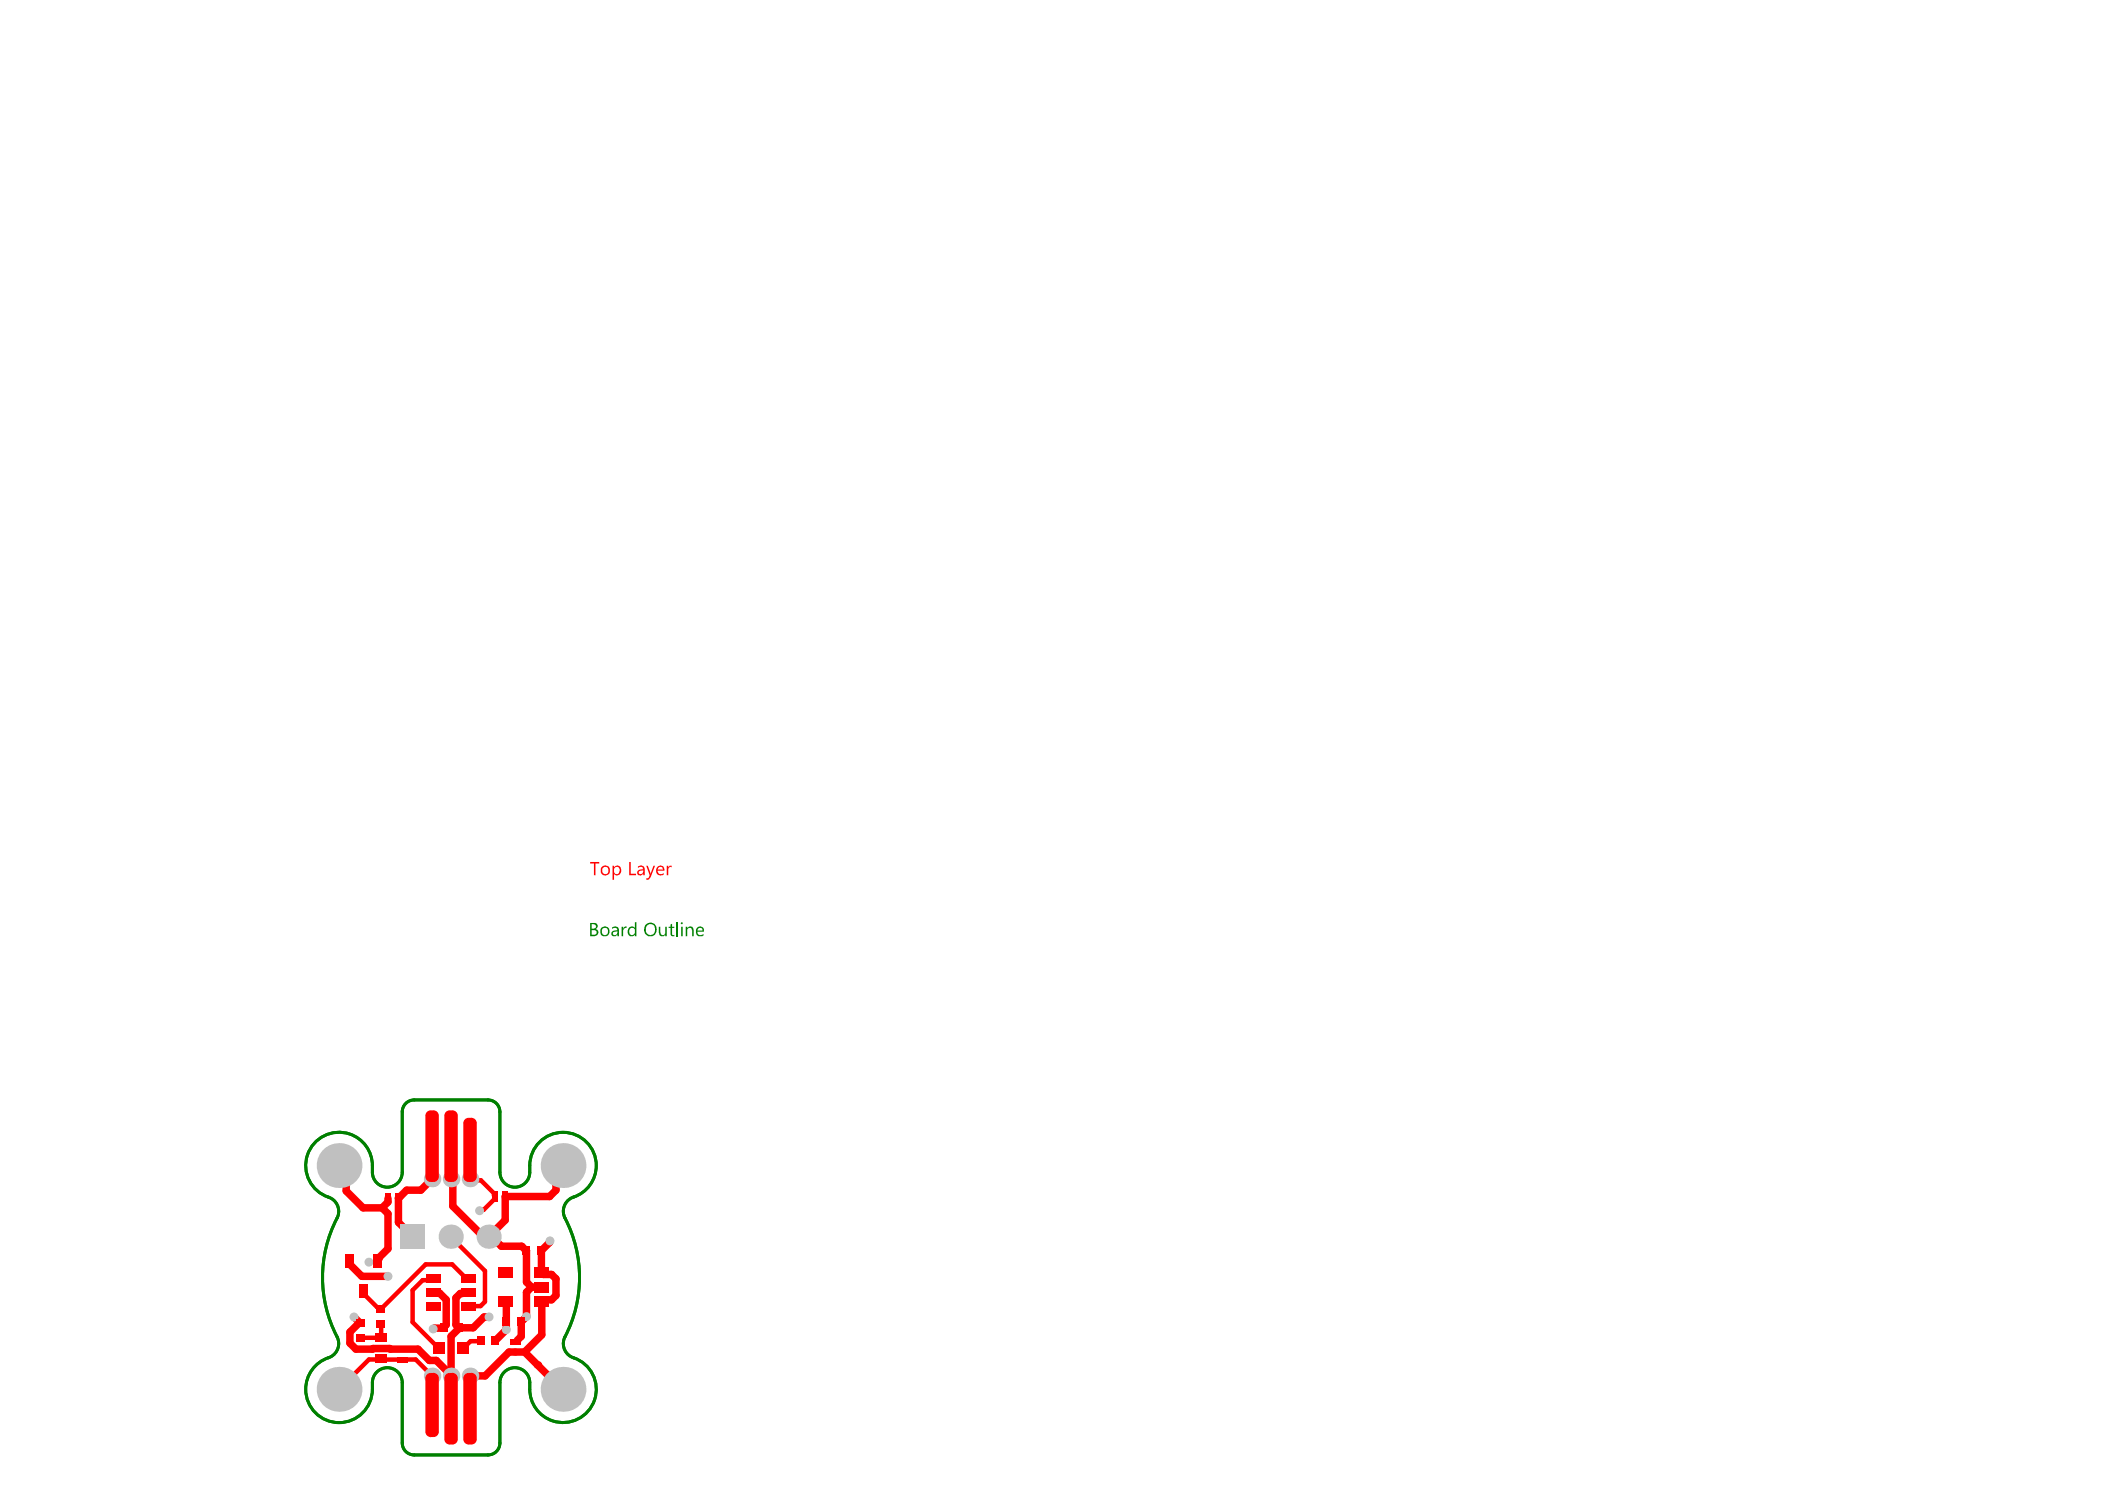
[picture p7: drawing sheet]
<svg xmlns="http://www.w3.org/2000/svg" width="297mm" height="210mm" viewBox="0 0 297 210" stroke-linecap="round" stroke-linejoin="round" font-family="sans-serif">
<path d="M56.8 156.8v8.6M58.4 155.2h10.5M70.5 156.8v8.6M52.5 164.4v1M74.8 164.4v1M52.5 195v1M56.8 195v8.6M70.5 195v8.6M74.8 195v1M58.4 205.2h10.5" fill="none" stroke="#008000" stroke-width=".42"/>
<g fill="#008000">
<path d="M87.7 130.7h.2l.1 .3v-.2l.4-.1v.2h-.3l-.2 .3v.9h-.2z"/>
<path d="M93 130.7h.2v.8a.36 .36 0 0 0 .3 .4 .36 .36 0 0 0 .4-.4v-.8h.2v1.4h-.2v-.2a.5 .5 0 0 1-.6 .1 .5 .5 0 0 1-.3-.5z"/>
<path d="M94.6 130.4l.2-.1v.4h.4v.2h-.4v.7a.2 .2 0 0 0 .1 .3 .2 .2 0 0 0 .3 0v.2h-.4l-.2-.2v-1h-.2v-.2h.2z"/>
<path d="M95.4 130.1h.2v2h-.2z"/>
<path d="M96.8 130.7h.2v.2a.49 .49 0 0 1 .6-.2 .49 .49 0 0 1 .3 .6v.8h-.2v-.8a.36 .36 0 0 0-.4-.4 .36 .36 0 0 0-.3 .4v.8h-.2z"/>
<path d="M83.5 130.4v.6h.3a.33 .33 0 0 0 .3-.3 .33 .33 0 0 0-.3-.3zM83.5 131.2v.7h.3a.33 .33 0 0 0 .4-.4 .33 .33 0 0 0-.4-.3zM83.3 130.2h.5a.44 .44 0 0 1 .5 .3 .44 .44 0 0 1-.3 .6 .51 .51 0 0 1 .4 .5 .51 .51 0 0 1-.5 .5h-.6z"/>
<path d="M85 131.1a.49 .49 0 0 0 0 .7 .49 .49 0 0 0 .7-.1 .5 .5 0 0 0 0-.6 .5 .5 0 0 0-.6-.2zM84.7 131.4a.69 .69 0 0 1 1.3 0 .69 .69 0 0 1-1.3 0z"/>
<path d="M86.5 131.5a.28 .28 0 0 0 .1 .4 .28 .28 0 0 0 .4-.2l.1-.3zM86.4 130.8a.63 .63 0 0 1 .9 .4v.9h-.2v-.2a.43 .43 0 0 1-.7 .1 .43 .43 0 0 1 .3-.7l.4-.1a.4 .4 0 0 0-.3-.3 .4 .4 0 0 0-.4 .2z"/>
<path d="M88.7 130.9a.55 .55 0 0 1 .9 0v-.8h.2v2h-.2v-.2a.62 .62 0 0 1-.9 0 .62 .62 0 0 1 0-.9zM88.9 131a.56 .56 0 0 0 .3 .9l.3-.2 .1-.4a.4 .4 0 0 0-.3-.4 .4 .4 0 0 0-.4 .1z"/>
<path d="M91.3 130.6a.76 .76 0 0 0-.1 .9 .76 .76 0 0 0 .7 .4 .82 .82 0 0 0 .2-1.5h-.5zM91 130.5h.1a.91 .91 0 0 1 1.2-.2 .91 .91 0 0 1 .3 1.2 .89 .89 0 0 1-1.2 .5 .89 .89 0 0 1-.4-1.3z"/>
<path d="M96.1 130.2a.13 .13 0 0 1 .2 0 .13 .13 0 0 1-.2 0zM96.1 130.7h.2v1.4h-.2z"/>
<path d="M98.5 131.1l-.1 .2h.7a.34 .34 0 0 0-.2-.4 .34 .34 0 0 0-.4 .2zM98.4 130.8a.59 .59 0 0 1 .7 0 .59 .59 0 0 1 .2 .6h-.9a.48 .48 0 0 0 .3 .5 .48 .48 0 0 0 .6-.2v.3a.69 .69 0 0 1-.9 0 .69 .69 0 0 1-.2-.8z"/>
</g>
<path d="M58.4 155.2a1.68 1.68 0 0 0-1.6 1.6M68.9 155.2a1.68 1.68 0 0 1 1.6 1.6M52.5 165.4a2.11 2.11 0 0 0 2.2 2.1 2.11 2.11 0 0 0 2.1-2.1M52.5 164.4a4.7 4.7 0 0 0-7.4-3.8 4.7 4.7 0 0 0 1.3 8.3 2.1 2.1 0 0 1 1.2 2.9 18.1 18.1 0 0 0 0 16.8 2.1 2.1 0 0 1-1.2 2.9 4.7 4.7 0 0 0-1.3 8.3 4.7 4.7 0 0 0 7.4-3.8M70.5 165.4a2.11 2.11 0 0 0 2.1 2.1 2.11 2.11 0 0 0 2.2-2.1M74.8 164.4a4.7 4.7 0 0 1 4.3-4.6 4.7 4.7 0 0 1 5 3.9 4.7 4.7 0 0 1-3.5 5.3 2.1 2.1 0 0 0-.9 2.8 18.2 18.2 0 0 1-.1 17.1 2.1 2.1 0 0 0 1.3 2.6 4.7 4.7 0 0 1 1.3 8.3 4.7 4.7 0 0 1-7.4-3.8M52.5 195a2.11 2.11 0 0 1 2.2-2.1 2.11 2.11 0 0 1 2.1 2.1M70.5 195a2.11 2.11 0 0 1 2.1-2.1 2.11 2.11 0 0 1 2.2 2.1M56.8 203.6a1.68 1.68 0 0 0 1.6 1.6M70.5 203.6a1.68 1.68 0 0 1-1.6 1.6" fill="none" stroke="#008000" stroke-width=".42"/>
<path d="M76.4 179.5l.3 .3h1.1l.7 .6v2.3l-.7 .7h-1.1l-.2 .2v4.7l-2.5 2.4M79.5 164.4l-1 1v2.5l-.9 .9h-6.3M49.4 189.5l.8 .8h2.4l.1-.1 6.3 .1 1.6 1.6h1l2.1 2.1M63 183.3v3.6l-.4 .4M64.3 183.1v3.8l.4 .4v.2l-1 1v5.6M69 185.8h-.7l-1.5 1.5h-2.1M73.6 186.4h.1" fill="none" stroke="#f00" stroke-width="1.1"/>
<path d="M68.4 179.3v4.3l-.6 .6-1.6 .1M56.8 191.8h1.9l2.3 2.3M67.8 189.2h-1.4l-1 1" fill="none" stroke="#f00" stroke-width=".63"/>
<circle cx="53.4" cy="177.5" r=".53" fill="#f00"/>
<g fill="none" stroke="#f00" stroke-width="1.1">
<path d="M47.8 164.4l1.1 1v2.6l2.3 2.4h2.7M49.3 177.9l.1 .1v.4l1.7 1.6h3.6M53.9 170.4l.8 .8v5l-1.4 1.4v.3M54.7 169v.6l-.8 .8M59.4 167.9h-2l-1.2 1v3.5l2 2.1 1.2-1.2M63.7 166.3l.2 .3v3.6l3.9 3.8h.7l.5 .5M69 174.5h.4l1.3 1.3h2.9l.7 .6v4.5l.7 .7M71.3 168.8v3.3l-2.3 2.4M77.6 175v.2l-1.2 1.2v3.1M50 185.8l.8 .8M50.9 186.6h-.2l-1.3 1.3v1.6M61.1 182.3l.1 .1h.8l1 .9"/>
<path d="M62.6 187.3l-1.3 .1-.2 .1M66.2 182.3l-.1 .1-1.1 .1-.7 .6M71.4 183.6v4l-1.5 1.5M73.6 186.4v2.1l-.6 .6M75 181.6l-.7 .7v3.4l-.7 .7M75 181.6h1.5M75.9 192.5l-1.9-1.8h-2.2l-3.3 3.4h-2.2"/>
</g>
<path d="M63.6 174.5l4.8 4.8M66.3 166.3l.2 .2h1.4l1.8 1.8 .1 .4M69.8 168.9v.2l-1.5 1.6h-.5l-.1 .1M53.4 191.8h-1.3l-4.3 4.2M53.7 186.7l.1 2h-2.9M54.6 191.8h2.2M61.1 180.3l-.3 .3h-1.2l-1.4 1.4v4.5l3.7 3.7M66.2 180.3h-.4l-2-1.9h-3.7l-6.3 6.2-.3-.2h-.3l-1.9-1.9v-.4" fill="none" stroke="#f00" stroke-width=".63"/>
<circle cx="75.9" cy="192.5" r=".53" fill="#f00"/>
<path d="M61 166.3l-1.6 1.6M61 166.3h.1M75.9 192.5l3.4 3.5" fill="none" stroke="#f00" stroke-width="1.1"/>
<g fill="#f00">
<path d="M83.3 121.6h1.3v.2h-.6v1.7h-.2v-1.7h-.5z"/>
<path d="M88.8 121.6h.2v1.7h.8v.2h-1z"/>
<path d="M91.2 122.1h.2l.4 1.2 .4-1.2h.2l-.6 1.6-.3 .4h-.2l-.1-.2 .3-.1 .2-.3z"/>
<path d="M94.1 122.1h.2v.3l.2-.3h.2h.1v.2a.34 .34 0 0 0-.4 .1 .34 .34 0 0 0-.1 .4v.7h-.2z"/>
<path d="M85 122.4a.49 .49 0 0 0 .1 .8 .49 .49 0 0 0 .7-.1 .49 .49 0 0 0 0-.7 .49 .49 0 0 0-.7 0zM84.8 122.4a.69 .69 0 0 1 1-.1 .69 .69 0 0 1 .1 1 .69 .69 0 0 1-1 0l-.1-.2z"/>
<path d="M86.4 122.1h.2v.2a.6 .6 0 0 1 .9-.1 .6 .6 0 0 1 .1 .8 .53 .53 0 0 1-.4 .5 .53 .53 0 0 1-.6-.2v.8h-.2zM86.7 122.4l-.1 .5a.41 .41 0 0 0 .5 .4 .41 .41 0 0 0 .4-.5 .41 .41 0 0 0-.3-.5 .41 .41 0 0 0-.5 .1z"/>
<path d="M90.1 123a.32 .32 0 0 0 .4 .3 .32 .32 0 0 0 .3-.4v-.1h-.5zM90 122.2a.58 .58 0 0 1 1 .4v.9h-.2v-.2a.43 .43 0 0 1-.8 .1 .43 .43 0 0 1 .3-.7l.5-.1a.35 .35 0 0 0-.3-.3 .35 .35 0 0 0-.4 .1h-.1z"/>
<path d="M92.9 122.4l-.1 .3h.8a.38 .38 0 0 0-.3-.4 .38 .38 0 0 0-.4 .1zM92.7 122.3a.59 .59 0 0 1 .8-.1 .59 .59 0 0 1 .3 .6h-1a.48 .48 0 0 0 .3 .5 .48 .48 0 0 0 .6-.2 .38 .38 0 0 1-.5 .4 .74 .74 0 0 1-.5-1.2z"/>
</g>
<g fill="#c0c0c0">
<circle cx="74.3" cy="185.7" r=".63"/>
<circle cx="69" cy="185.8" r=".63"/>
<circle cx="71.4" cy="187.6" r=".63"/>
<circle cx="61.1" cy="187.5" r=".63"/>
<circle cx="52.1" cy="178" r=".63"/>
<circle cx="50" cy="185.8" r=".63"/>
<circle cx="54.7" cy="180" r=".63"/>
<circle cx="77.6" cy="175" r=".63"/>
<circle cx="67.7" cy="170.8" r=".63"/>
<circle cx="63.7" cy="200.1" r=".63"/>
<circle cx="63.7" cy="160.3" r=".63"/>
<circle cx="47.8" cy="196" r="3.2"/>
<circle cx="79.5" cy="196" r="3.2"/>
<circle cx="61" cy="194.1" r="1.17"/>
<circle cx="63.7" cy="194.1" r="1.17"/>
<circle cx="66.3" cy="194.1" r="1.17"/>
<circle cx="63.6" cy="174.5" r="1.71"/>
<circle cx="69" cy="174.5" r="1.71"/>
<circle cx="66.3" cy="166.3" r="1.17"/>
<circle cx="63.7" cy="166.3" r="1.17"/>
<circle cx="61" cy="166.3" r="1.17"/>
<circle cx="79.5" cy="164.4" r="3.2"/>
<circle cx="47.8" cy="164.4" r="3.2"/>
</g>
<path d="M56.5 172.7h3.5v3.5h-3.5z" fill-rule="evenodd" fill="#c0c0c0"/>
<g fill="#f00">
<path d="M60.1 183.7h2.1v1.2h-2.1z" fill-rule="evenodd"/>
<path d="M60.1 181.7h2.1v1.2h-2.1z" fill-rule="evenodd"/>
<path d="M60.1 179.7h2.1v1.2h-2.1z" fill-rule="evenodd"/>
<path d="M65.1 179.7h2.1v1.2h-2.1z" fill-rule="evenodd"/>
<path d="M65.1 181.7h2.1v1.2h-2.1z" fill-rule="evenodd"/>
<path d="M65.1 183.7h2.1v1.2h-2.1z" fill-rule="evenodd"/>
<path d="M64.2 186.7h1v1.2h-1z" fill-rule="evenodd"/>
<path d="M62.1 186.7h1v1.2h-1z" fill-rule="evenodd"/>
<path d="M67.3 188.6h1v1.1h-1z" fill-rule="evenodd"/>
<path d="M69.4 188.6h1v1.1h-1z" fill-rule="evenodd"/>
<path d="M73.8 175.9h1v1.1h-1z" fill-rule="evenodd"/>
<path d="M75.9 175.9h1v1.1h-1z" fill-rule="evenodd"/>
<path d="M70.9 185.9h1.1v1.1h-1.1z" fill-rule="evenodd"/>
<path d="M73 185.9h1.1v1.1h-1.1z" fill-rule="evenodd"/>
<path d="M53.2 186.2h1.1v1.1h-1.1z" fill-rule="evenodd"/>
<path d="M53.2 184.1h1.1v1h-1.1z" fill-rule="evenodd"/>
<path d="M50.3 186.1h1.1v1h-1.1z" fill-rule="evenodd"/>
<path d="M50.3 188.2h1.1v1h-1.1z" fill-rule="evenodd"/>
<path d="M52.6 177h1.3v1.9h-1.3z" fill-rule="evenodd"/>
<path d="M48.6 177h1.3v1.9h-1.3z" fill-rule="evenodd"/>
<path d="M50.6 181.2h1.3v1.9h-1.3z" fill-rule="evenodd"/>
<path d="M70.9 168h.8v1.5h-.8z" fill-rule="evenodd"/>
<path d="M69.4 168h.8v1.5h-.8z" fill-rule="evenodd"/>
<path d="M54.3 168.3h.9v1.5h-.9z" fill-rule="evenodd"/>
<path d="M55.8 168.3h.8v1.5h-.8z" fill-rule="evenodd"/>
<path d="M72 188.8h1.4v.9h-1.4z" fill-rule="evenodd"/>
<path d="M72 190.3h1.4v.8h-1.4z" fill-rule="evenodd"/>
<path d="M56 189.9h1.5v.8h-1.5z" fill-rule="evenodd"/>
<path d="M56 191.4h1.5v.8h-1.5z" fill-rule="evenodd"/>
<path d="M60 194.4l.8-.7h.4l.7 .7v7.6l-.7 .7h-.4l-.8-.7z" fill-rule="evenodd"/>
<path d="M65.4 194.4l.7-.7h.4l.8 .7v8.6l-.8 .8h-.4l-.7-.8z" fill-rule="evenodd"/>
<path d="M62.7 194.4l.7-.7h.5l.7 .7v8.6l-.7 .8h-.5l-.7-.8z" fill-rule="evenodd"/>
<path d="M65.4 158.4l.7-.7h.4l.8 .7v7.6l-.8 .7h-.4l-.7-.7z" fill-rule="evenodd"/>
<path d="M60 157.4l.8-.8h.4l.7 .8v8.6l-.7 .7h-.4l-.8-.7z" fill-rule="evenodd"/>
<path d="M62.7 157.4l.7-.8h.5l.7 .8v8.6l-.7 .7h-.5l-.7-.7z" fill-rule="evenodd"/>
<path d="M53 191h1.7v1.3h-1.7z" fill-rule="evenodd"/>
<path d="M53 188.1h1.7v1.2h-1.7z" fill-rule="evenodd"/>
<path d="M70.3 182.8h2.1v1.5h-2.1z" fill-rule="evenodd"/>
<path d="M70.3 178.8h2.1v1.5h-2.1z" fill-rule="evenodd"/>
<path d="M75.4 178.8h2.1v1.5h-2.1z" fill-rule="evenodd"/>
<path d="M75.4 180.8h2.1v1.5h-2.1z" fill-rule="evenodd"/>
<path d="M75.4 182.8h2.1v1.5h-2.1z" fill-rule="evenodd"/>
<path d="M64.5 189.4h1.7v1.6h-1.7z" fill-rule="evenodd"/>
<path d="M61.1 189.4h1.7v1.6h-1.7z" fill-rule="evenodd"/>
</g>
<g fill="#f00">
<path d="M60.8 202v.7zM60 202h.8v.7a.74 .74 0 0 1-.8-.7z"/>
<path d="M61.2 202h.7zM61.2 202h.7a.74 .74 0 0 1-.7 .7z"/>
<path d="M61.2 193.7v.7zM61.2 193.7a.74 .74 0 0 1 .7 .7h-.7z"/>
<path d="M60 194.4h.8zM60.2 193.9l.6-.2v.7h-.8z"/>
<path d="M66.1 203v.8zM65.4 203h.7v.8a.74 .74 0 0 1-.7-.8z"/>
<path d="M66.5 203h.8zM66.5 203h.8a.74 .74 0 0 1-.8 .8z"/>
<path d="M66.5 193.7v.7zM66.5 193.7a.74 .74 0 0 1 .8 .7h-.8z"/>
<path d="M65.4 194.4h.7zM65.6 193.9l.5-.2v.7h-.7z"/>
<path d="M63.4 203v.8zM62.7 203h.7v.8a.74 .74 0 0 1-.7-.8z"/>
<path d="M63.9 203h.7zM63.9 203h.7a.74 .74 0 0 1-.7 .8z"/>
<path d="M63.9 193.7v.7zM63.9 193.7a.74 .74 0 0 1 .7 .7h-.7z"/>
<path d="M62.7 194.4h.7zM62.9 193.9l.5-.2v.7h-.7z"/>
<path d="M66.5 157.7v.7zM66.5 157.7a.74 .74 0 0 1 .8 .7h-.8z"/>
<path d="M65.4 158.4h.7zM65.6 157.9l.5-.2v.7h-.7z"/>
<path d="M66.1 166v.7zM65.4 166h.7v.7a.74 .74 0 0 1-.7-.7z"/>
<path d="M66.5 166h.8zM66.5 166h.8a.74 .74 0 0 1-.8 .7z"/>
<path d="M61.2 156.6v.8zM61.2 156.6a.74 .74 0 0 1 .7 .8h-.7z"/>
<path d="M60 157.4h.8zM60.2 156.9l.6-.3v.8h-.8z"/>
<path d="M60.8 166v.7zM60 166h.8v.7a.74 .74 0 0 1-.8-.7z"/>
<path d="M61.2 166h.7zM61.2 166h.7a.74 .74 0 0 1-.7 .7z"/>
<path d="M63.9 156.6v.8zM63.9 156.6a.74 .74 0 0 1 .7 .8h-.7z"/>
<path d="M62.7 157.4h.7zM62.9 156.9l.5-.3v.8h-.7z"/>
<path d="M63.4 166v.7zM62.7 166h.7v.7a.74 .74 0 0 1-.7-.7z"/>
<path d="M63.9 166h.7zM63.9 166h.7a.74 .74 0 0 1-.7 .7z"/>
</g>
</svg>
